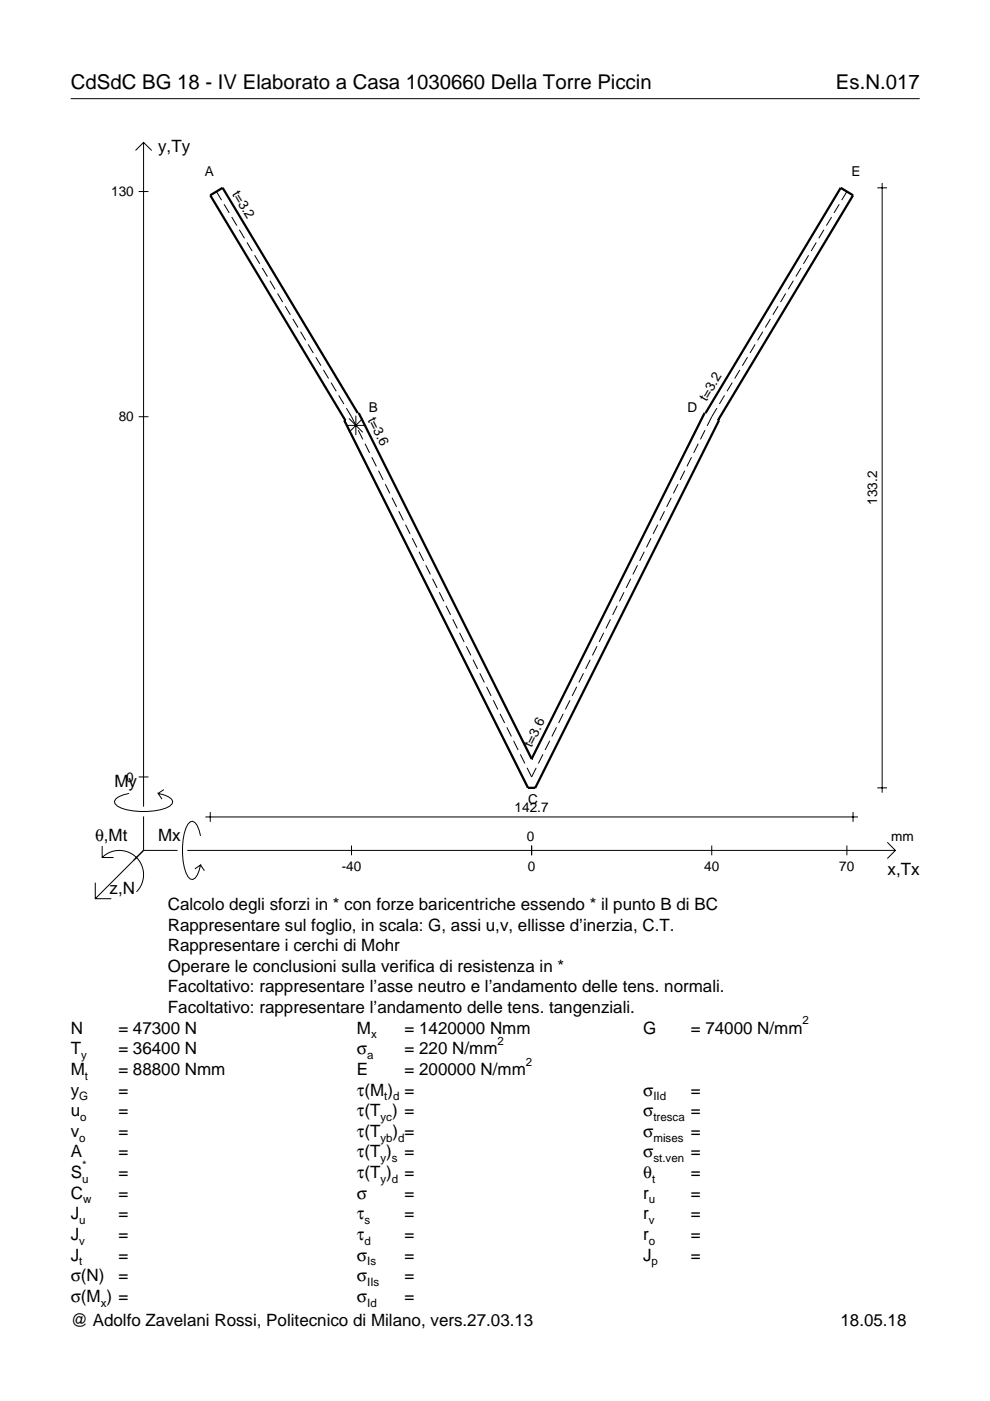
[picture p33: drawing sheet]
<svg xmlns="http://www.w3.org/2000/svg" width="210mm" height="297mm" viewBox="0 0 210 297" stroke-linecap="round" stroke-linejoin="round" font-family="sans-serif">
<defs><g id="words">
<g font-size="4.3">
<text x="15" y="18.9">CdSdC BG 18 - IV Elaborato a Casa 1030660 Della Torre Piccin</text>
<text x="177.2" y="18.9">Es.N.017</text>
</g>
<g font-size="3.6">
<text x="33.5" y="32.3">y,Ty</text>
<text x="24.3" y="166.9">My</text>
<text x="20.1" y="178.2">θ,Mt</text>
<text x="33.5" y="178.2">Mx</text>
<text x="188.2" y="185.5">x,Tx</text>
<text x="23.2" y="189.6">z,N</text>
<text x="35.6" y="192.9">Calcolo degli sforzi in * con forze baricentriche essendo * il punto B di BC</text>
<text x="35.6" y="197.3">Rappresentare sul foglio, in scala: G, assi u,v, ellisse d’inerzia, C.T.</text>
<text x="35.6" y="201.7">Rappresentare i cerchi di Mohr</text>
<text x="35.6" y="206">Operare le conclusioni sulla verifica di resistenza in *</text>
<text x="35.6" y="210.4">Facoltativo: rappresentare l’asse neutro e l’andamento delle tens. normali.</text>
<text x="35.6" y="214.8">Facoltativo: rappresentare l’andamento delle tens. tangenziali.</text>
<text x="15" y="219.2">N</text>
<text x="25.1" y="219.2">= 47300 N</text>
<text x="75.7" y="219.2">M</text>
<text x="85.8" y="219.2">= 1420000 Nmm</text>
<text x="136.4" y="219.2">G</text>
<text x="146.5" y="219.2">= 74000 N/mm</text>
<text x="15" y="227.9">M</text>
<text x="15" y="223.5">T</text>
<text x="25.1" y="227.9">= 88800 Nmm</text>
<text x="25.1" y="223.5">= 36400 N</text>
<text x="75.7" y="223.5">σ</text>
<text x="75.7" y="227.9">E</text>
<text x="85.8" y="223.5">= 220 N/mm</text>
<text x="85.8" y="227.9">= 200000 N/mm</text>
<text x="15" y="232.3">y</text>
<text x="25.1" y="232.3">=</text>
<text x="75.7" y="232.3">τ(M ) =</text>
<text x="136.4" y="232.3">σ</text>
<text x="146.5" y="232.3">=</text>
<text x="15" y="236.7">u</text>
<text x="25.1" y="236.7">=</text>
<text x="75.7" y="236.7">τ(T ) =</text>
<text x="136.4" y="236.7">σ</text>
<text x="146.5" y="236.7">=</text>
<text x="15" y="245.4">A</text>
<text x="15" y="241">v</text>
<text x="25.1" y="241">=</text>
<text x="25.1" y="245.4">=</text>
<text x="75.7" y="245.4">τ(T )</text>
<text x="75.7" y="241">τ(T</text>
<text x="83.3" y="241">) =</text>
<text x="85.8" y="245.4">=</text>
<text x="136.4" y="241">σ</text>
<text x="136.4" y="245.4">σ</text>
<text x="146.5" y="241">=</text>
<text x="146.5" y="245.4">=</text>
<text x="15" y="249.8">S</text>
<text x="25.1" y="249.8">=</text>
<text x="75.7" y="249.8">τ(T )</text>
<text x="85.8" y="249.8">=</text>
<text x="136.4" y="249.8">θ</text>
<text x="146.5" y="249.8">=</text>
<text x="15" y="254.2">C</text>
<text x="25.1" y="254.2">=</text>
<text x="75.7" y="254.2">σ</text>
<text x="85.8" y="254.2">=</text>
<text x="136.4" y="254.2">r</text>
<text x="146.5" y="254.2">=</text>
<text x="15" y="262.9">J</text>
<text x="15" y="258.5">J</text>
<text x="25.1" y="262.9">=</text>
<text x="25.1" y="258.5">=</text>
<text x="75.7" y="258.5">τ</text>
<text x="75.7" y="262.9">τ</text>
<text x="85.8" y="258.5">=</text>
<text x="85.8" y="262.9">=</text>
<text x="136.4" y="262.9">r</text>
<text x="136.4" y="258.5">r</text>
<text x="146.5" y="262.9">=</text>
<text x="146.5" y="258.5">=</text>
<text x="15" y="267.3">J</text>
<text x="25.1" y="267.3">=</text>
<text x="75.7" y="267.3">σ</text>
<text x="85.8" y="267.3">=</text>
<text x="136.4" y="267.3">J</text>
<text x="146.5" y="267.3">=</text>
<text x="15" y="271.7">σ(N)</text>
<text x="25.1" y="271.7">=</text>
<text x="75.7" y="271.7">σ</text>
<text x="85.8" y="271.7">=</text>
<text x="15" y="276">σ(M ) =</text>
<text x="15" y="281.2">@ Adolfo Zavelani Rossi, Politecnico di Milano, vers.27.03.13</text>
<text x="75.7" y="276">σ</text>
<text x="85.8" y="276">=</text>
<text x="178.2" y="281.2">18.05.18</text>
</g>
<g font-size="2.9">
<text x="23.6" y="41.6">130</text>
<text x="43.4" y="37.4">A</text>
<text x="49.1" y="41.1" transform="rotate(59 49.1 41.1)">t=3.2</text>
<text x="180.5" y="37.4">E</text>
<text x="25.2" y="89.4">80</text>
<text x="77.9" y="89" transform="rotate(63 77.9 89)">t=3.6</text>
<text x="78.2" y="87.4">B</text>
<text x="145.8" y="87.4">D</text>
<text x="149.8" y="85.3" transform="rotate(-59 149.8 85.3)">t=3.2</text>
<text x="186" y="107" transform="rotate(-90 186 107)">133.2</text>
<text x="112.7" y="158.6" transform="rotate(-63 112.7 158.6)">t=3.6</text>
<text x="26.8" y="165.7">0</text>
<text x="109.1" y="172.2">142.7</text>
<text x="112" y="170.4">C</text>
<text x="111.7" y="178.2">0</text>
<text x="189" y="178.2">mm</text>
<text x="72.4" y="184.7">-40</text>
<text x="111.9" y="184.7">0</text>
<text x="149.3" y="184.7">40</text>
<text x="178" y="184.7">70</text>
</g>
<g font-size="2.4">
<text x="78.7" y="220.2">x</text>
<text x="105.5" y="221.5">2</text>
<text x="170.2" y="217.2">2</text>
<text x="17.2" y="224.5">y</text>
<text x="77.9" y="224.5">a</text>
<text x="111.5" y="225.9">2</text>
<text x="16.8" y="233.3">G</text>
<text x="18" y="228.9">t</text>
<text x="81.5" y="233.3">t d</text>
<text x="138.5" y="233.3">IId</text>
<text x="17" y="237.7">o</text>
<text x="80.7" y="237.7">yc</text>
<text x="138.5" y="237.7">tresca</text>
<text x="16.8" y="242">o</text>
<text x="80.7" y="242">yb d</text>
<text x="138.5" y="242">mises</text>
<text x="17.4" y="250.8">u</text>
<text x="17.4" y="247.8">*</text>
<text x="80.7" y="246.4">y s</text>
<text x="80.7" y="250.8">y d</text>
<text x="138.2" y="250.8">t</text>
<text x="138.5" y="246.4">st.ven</text>
<text x="17.6" y="255.2">w</text>
<text x="137.6" y="255.2">u</text>
<text x="16.8" y="263.9">v</text>
<text x="16.8" y="259.5">u</text>
<text x="77.3" y="259.5">s</text>
<text x="77.3" y="263.9">d</text>
<text x="137.6" y="263.9">o</text>
<text x="137.6" y="259.5">v</text>
<text x="16.8" y="268.3">t</text>
<text x="77.9" y="268.3">Is</text>
<text x="138.2" y="268.3">p</text>
<text x="77.9" y="272.7">IIs</text>
<text x="21.4" y="277">x</text>
<text x="77.9" y="277">Id</text>
</g>
</g></defs>
<g fill="none" stroke="#000" stroke-width=".21">
<path d="M15 20.9h180M28.7 31.9l1.7-1.7 1.8 1.7M30.4 30.2v140.8M186 39.8h2.1M187 38.8v129.3M29.4 40.6h2.1M45.9 40.6l1.1 1.8M47.5 43.3l1.1 1.8M49.1 46l1.1 1.8M50.7 48.7l1.1 1.8M52.4 51.4l1.1 1.8M54 54.1l1.1 1.8"/>
<path d="M55.6 56.8l1.1 1.8M57.2 59.5l1.1 1.8M168.2 59.5l-1.1 1.8M169.8 56.8l-1.1 1.8M171.4 54.1l-1 1.8M173.1 51.4l-1.1 1.8M174.7 48.7l-1.1 1.8M176.3 46l-1.1 1.8M177.9 43.3l-1.1 1.8M179.6 40.6l-1.1 1.8M58.8 62.2l1.1 1.8M60.5 64.9l1.1 1.8"/>
<path d="M62.1 67.6l1.1 1.8M63.7 70.3l1.1 1.8M65.3 73l1.1 1.8M67 75.7l1 1.8M68.6 78.4l1.1 1.9M156.9 78.4l-1.1 1.9M158.5 75.7l-1.1 1.8M160.1 73l-1.1 1.8M161.7 70.3l-1.1 1.8M163.3 67.6l-1 1.8M165 64.9l-1.1 1.8M166.6 62.2l-1.1 1.8"/>
<path d="M29.4 88.4h2.1M70.2 81.1l1.1 1.9M71.8 83.8l1.1 1.9M73.4 90.2h4.1M73.4 86.5l2.1 3.8M74 88.7l2.9 3M75.4 88.1v4.2M76 91.2l.9 2M76.9 88.7l-2.9 3M77.4 94.1l1 1.9M78.8 96.9l1 2M80.3 99.8l.9 1.9"/>
<path d="M145.2 99.8l-1 1.9M146.6 96.9l-1 2M148 94.1l-.9 1.9M149.5 91.2l-1 2M152 86.5l-2.1 3.8M153.6 83.8l-1.1 1.9M155.2 81.1l-1.1 1.9M81.7 102.7l1 1.9M83.1 105.5l1 2M84.5 108.4l1 1.9M86 111.3l.9 1.9M87.4 114.1l1 2"/>
<path d="M88.8 117l1 1.9M90.3 119.8l.9 2M135.2 119.8l-1 2M136.6 117l-1 1.9M138 114.1l-.9 2M139.5 111.3l-1 1.9M140.9 108.4l-1 1.9M142.3 105.5l-1 2M143.8 102.7l-1 1.9M91.7 122.7l1 2M93.1 125.6l1 1.9M94.6 128.4l.9 2"/>
<path d="M96 131.3l1 1.9M97.4 134.2l1 1.9M98.9 137l.9 2M100.3 139.9l1 1.9M125.1 139.9l-.9 1.9M126.6 137l-1 2M128 134.2l-1 1.9M129.4 131.3l-.9 1.9M130.9 128.4l-1 2M132.3 125.6l-1 1.9M133.7 122.7l-.9 2M101.7 142.8l1 1.9"/>
<path d="M103.2 145.6l.9 2M104.6 148.5l1 1.9M106 151.3l1 2M107.5 154.2l.9 1.9M108.9 157.1l1 1.9M110.3 159.9l1 2M115.1 159.9l-1 2M116.6 157.1l-1 1.9M118 154.2l-1 1.9M119.4 151.3l-1 2M120.8 148.5l-.9 1.9M122.3 145.6l-1 2"/>
<path d="M123.7 142.8l-1 1.9M21.7 179.4v2.4h2.4M27.3 168.2a3.6 3.6 0 0 0-3 1.7l.1 .5a5.6 5.6 0 0 0 3.8 1.5 13.4 13.4 0 0 0 7.8-1l.5-.5 .1-.5a3.6 3.6 0 0 0-3.1-1.7l.8 1.2M29.4 164.7h2.1M30.4 173.1v7.2M34.7 167.4l-1.2 .8M42.5 177.2a3.6 3.6 0 0 0-1.7-3.1l-.5 .2a5.7 5.7 0 0 0-1.5 3.7 13.3 13.3 0 0 0 1 7.9l.5 .5 .5 .1a3.6 3.6 0 0 0 1.7-3.1l-1.2 .8M43.5 173.2h138.4M44.6 172.2v2M74.5 179.3v2M111.7 162.8l1 1.9 1-1.9M112.7 179.3v2"/>
<path d="M150.9 179.3v2M179.6 179.3v2M180.9 172.2v2M186 167h2.1M188.1 178.6l1.7 1.7-1.7 1.7M20.2 187.2v3.3h3.4M21.7 181.8a5.1 5.1 0 0 1 7.2 0 5.1 5.1 0 0 1 0 7.3M30.4 180.3l-10.2 10.2M30.4 180.3h7.2M39.7 180.3h150.1M42.5 183.4l.8 1.2"/>
</g>
<path d="M76 87.5l-.2 .1-28.6-47.8-2.6 1.6 28.6 47.7-.1 .1M76.1 87.6l36.6 73.3M149.5 87.7l-.1-.1-36.7 73.3M149.6 87.6l28.6-47.8 2.7 1.6-28.7 47.7M152.3 89l.1 .1-38.9 77.9h-1.6l-38.9-77.9M112.7 160.9h.1" fill="none" stroke="#000" stroke-width=".48"/>
<use href="#words"/>
</svg>
